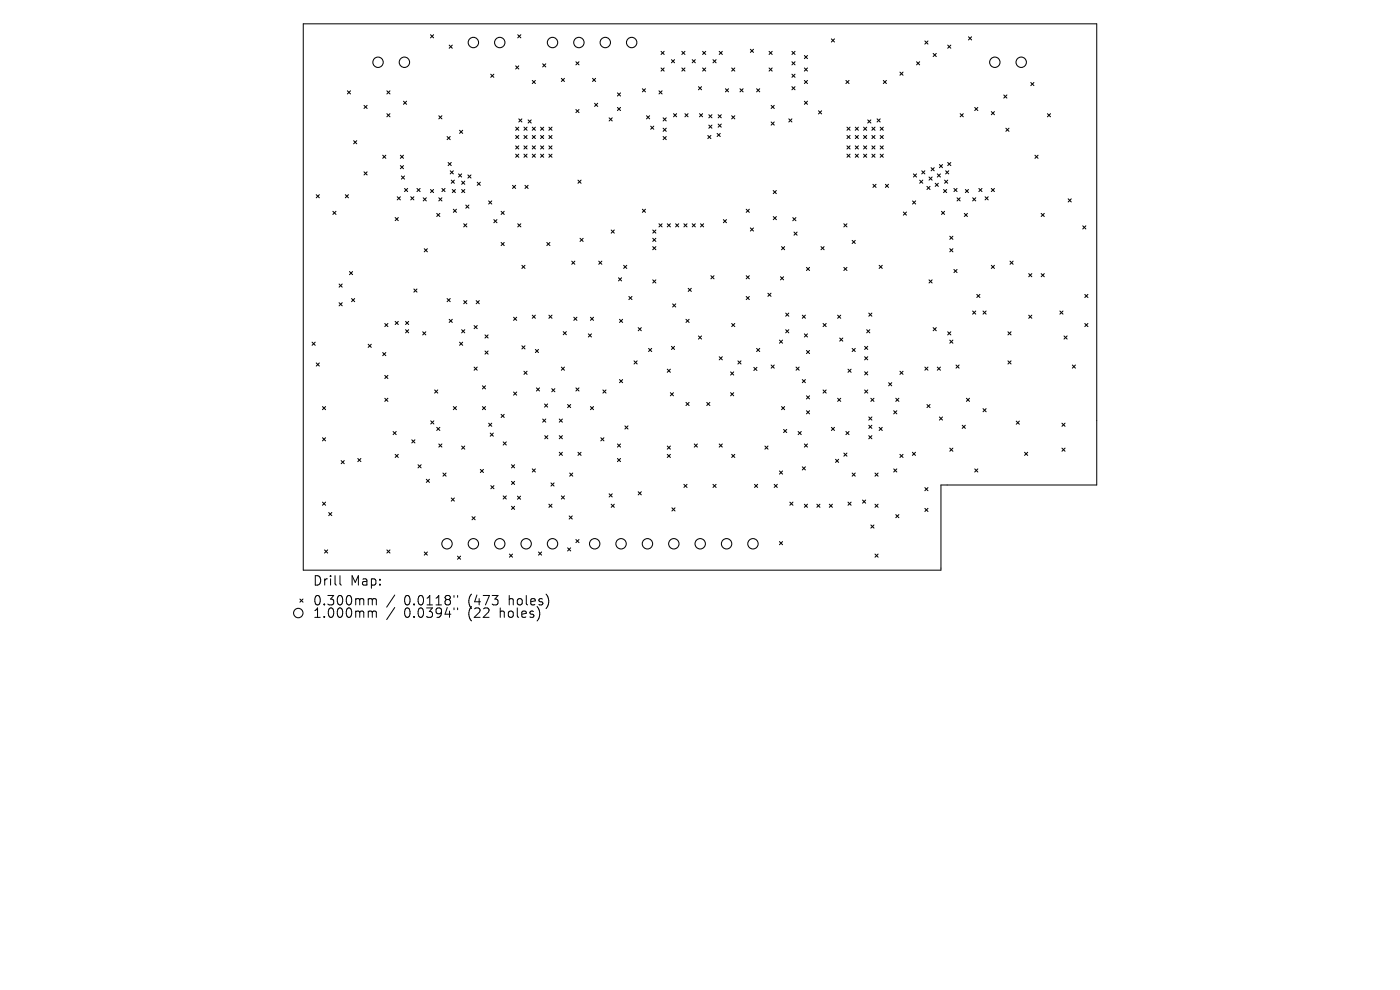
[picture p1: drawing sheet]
<svg xmlns="http://www.w3.org/2000/svg" width="297mm" height="210mm" viewBox="0 0 297 210" stroke-linecap="round" stroke-linejoin="round" font-family="sans-serif">
<defs><g id="words">
<g font-size="2.8">
<text x="66.3" y="124.5">Drill</text>
<text x="74.3" y="124.5">Map:</text>
<text x="66.3" y="128.7">0.300mm</text>
<text x="66.3" y="131.3">1.000mm</text>
<text x="85.7" y="128.7">0.0118&quot;</text>
<text x="85.7" y="131.3">0.0394&quot;</text>
<text x="99.5" y="128.7">(473</text>
<text x="99.5" y="131.3">(22</text>
<text x="106.3" y="131.3">holes)</text>
<text x="108.2" y="128.7">holes)</text>
</g>
</g></defs>
<g fill="none" stroke="#000" stroke-width=".21">
<path d="M64.3 5.1h168.4v97.8h-33.1v18h-135.3zM72.1 122.1v1.7l.3 .3M78.4 127h.3l.3 .3M78.4 129.6h.3l.3 .3M79 127.3l.3-.3 .4 .1 .1 1.2M79 127.3v1M79 129.9v1.1M79 129.9l.3-.3 .4 .1 .1 1.3M83.7 126.2l-1.7 2.6M83.7 128.9l-1.7 2.5M96.3 126.3v.4M96.3 129v.3"/>
<path d="M97.1 126.3v.4M97.1 129v.3"/>
</g>
<g fill="none" stroke="#000" stroke-width=".22">
<path d="M73.7 19.3l.7 .6M74.4 19.3l-.7 .6M82.1 19.3l.6 .6M82.7 19.3l-.6 .6M91.3 7.4l.7 .6M92 7.4l-.7 .6M95.3 9.6l.7 .6M96 9.6l-.7 .6M104.1 15.7l.7 .7M104.8 15.7l-.7 .7M109.4 14l.7 .6M109.8 7.4l.7 .6"/>
<path d="M110.1 14l-.7 .6M110.5 7.4l-.7 .6M112.9 17.1l.7 .6M113.6 17.1l-.7 .6M115.1 13.5l.7 .7M115.8 13.5l-.7 .7M119.1 16.6l.6 .7M119.7 16.6l-.6 .7M122.2 13.1l.6 .7M122.8 13.1l-.6 .7M125.7 16.6l.7 .7M126.4 16.6l-.7 .7"/>
<path d="M131 19.7l.6 .7M131.6 19.7l-.6 .7M136.3 18.8l.6 .7M136.9 18.8l-.6 .7M139.8 19.3l.7 .6M140.2 10.9l.7 .7M140.2 14.4l.7 .7M140.5 19.3l-.7 .6M140.9 14.4l-.7 .7M140.9 10.9l-.7 .7M142.4 12.7l.7 .6M143.1 12.7l-.7 .6"/>
<path d="M144.6 10.9l.7 .7M144.6 14.4l.7 .7M145.3 14.4l-.7 .7M145.3 10.9l-.7 .7M146.8 12.7l.7 .6M147.5 12.7l-.7 .6M148.2 18.4l.6 .6M148.8 18.4l-.6 .6M149.1 10.9l.6 .7M149.1 14.4l.6 .7M149.7 10.9l-.6 .7M149.7 14.4l-.6 .7"/>
<path d="M151.3 12.7l.6 .6M151.9 12.7l-.6 .6M152.6 10.9l.6 .7M153.2 10.9l-.6 .7M153.9 18.8l.7 .7M154.6 18.8l-.7 .7M155.2 14.4l.7 .7M155.9 14.4l-.7 .7M157 18.8l.6 .7M157.6 18.8l-.6 .7M159.2 10.5l.6 .6M159.8 10.5l-.6 .6"/>
<path d="M160.5 18.8l.7 .7M161.2 18.8l-.7 .7M163.2 14.4l.6 .7M163.2 10.9l.6 .7M163.8 10.9l-.6 .7M163.8 14.4l-.6 .7M168 15.7l.7 .7M168 10.9l.7 .7M168 13.1l.7 .7M168 18.4l.7 .6M168.7 10.9l-.7 .7M168.7 13.1l-.7 .7"/>
<path d="M168.7 15.7l-.7 .7M168.7 18.4l-.7 .6M170.6 11.8l.7 .6M170.6 14.4l.7 .7M170.6 17.1l.7 .6M171.3 11.8l-.7 .6M171.3 17.1l-.7 .6M171.3 14.4l-.7 .7M176.4 8.2l.6 .7M177 8.2l-.6 .7M179.5 17.1l.6 .6M180.1 17.1l-.6 .6"/>
<path d="M187.4 17.1l.7 .6M188.1 17.1l-.7 .6M190.9 15.3l.7 .7M191.6 15.3l-.7 .7M194.4 13.1l.7 .7M195.1 13.1l-.7 .7M196.2 8.7l.7 .7M196.9 8.7l-.7 .7M198 11.3l.6 .7M198.6 11.3l-.6 .7M201.1 9.6l.6 .6M201.7 9.6l-.6 .6"/>
<path d="M205.5 7.8l.6 .7M206.1 7.8l-.6 .7M218.7 17.5l.6 .7M219.3 17.5l-.6 .7M75 29.8l.7 .7M75.7 29.8l-.7 .7M77.2 22.4l.7 .6M77.2 36.5l.7 .6M77.9 22.4l-.7 .6M77.9 36.5l-.7 .6M81.2 32.9l.7 .7M81.9 32.9l-.7 .7"/>
<path d="M82.1 24.1l.6 .7M82.7 24.1l-.6 .7M84.9 32.9l.7 .7M84.9 35.1l.7 .7M85.2 37.3l.6 .7M85.6 32.9l-.7 .7M85.6 35.1l-.7 .7M85.6 21.5l.7 .6M85.8 37.3l-.6 .7M85.8 40l.7 .6M86.3 21.5l-.7 .6M86.5 40l-.7 .6"/>
<path d="M88.5 40l.6 .6M89.1 40l-.6 .6M93.1 24.6l.6 .6M93.7 24.6l-.6 .6M93.7 40l.7 .6M94.4 40l-.7 .6M94.9 29l.6 .6M95.1 34.5l.6 .6M95.5 29l-.6 .6M95.5 36.2l.7 .7M95.7 34.5l-.6 .6M95.7 38.2l.7 .7"/>
<path d="M96.2 36.2l-.7 .7M96.4 38.2l-.7 .7M97.3 36.9l.6 .7M97.5 27.6l.7 .7M97.9 36.9l-.6 .7M97.9 38.4l.7 .7M98.2 27.6l-.7 .7M98.6 38.4l-.7 .7M99.3 37.1l.6 .7M99.9 37.1l-.6 .7M101.2 38.7l.7 .6M101.9 38.7l-.7 .6"/>
<path d="M108.7 39.3l.7 .7M109.4 39.3l-.7 .7M109.4 27l.7 .6M109.4 28.7l.7 .7M109.4 30.9l.7 .7M109.4 32.7l.7 .7M110.1 27l-.7 .6M110.1 28.7l-.7 .7M110.1 30.9l-.7 .7M110.1 32.7l-.7 .7M110.1 25.2l.6 .7M110.7 25.2l-.6 .7"/>
<path d="M111.2 28.7l.6 .7M111.2 32.7l.6 .7M111.2 27l.6 .6M111.2 30.9l.6 .7M111.4 39.3l.6 .7M111.8 27l-.6 .6M111.8 28.7l-.6 .7M111.8 30.9l-.6 .7M111.8 32.7l-.6 .7M112 39.3l-.6 .7M112 25.4l.7 .7M112.7 25.4l-.7 .7"/>
<path d="M112.9 28.7l.7 .7M112.9 32.7l.7 .7M112.9 27l.7 .6M112.9 30.9l.7 .7M113.6 27l-.7 .6M113.6 30.9l-.7 .7M113.6 28.7l-.7 .7M113.6 32.7l-.7 .7M114.7 28.7l.6 .7M114.7 32.7l.6 .7M114.7 27l.6 .6M114.7 30.9l.6 .7"/>
<path d="M115.3 27l-.6 .6M115.3 30.9l-.6 .7M115.3 28.7l-.6 .7M115.3 32.7l-.6 .7M116.4 28.7l.7 .7M116.4 32.7l.7 .7M116.4 27l.7 .6M116.4 30.9l.7 .7M117.1 27l-.7 .6M117.1 30.9l-.7 .7M117.1 28.7l-.7 .7M117.1 32.7l-.7 .7"/>
<path d="M122.2 23.2l.6 .7M122.6 38.2l.7 .7M122.8 23.2l-.6 .7M123.3 38.2l-.7 .7M126.1 21.9l.7 .7M126.8 21.9l-.7 .7M129.2 25l.7 .7M129.9 25l-.7 .7M131 22.8l.6 .7M131.6 22.8l-.6 .7M137.2 24.6l.6 .6M137.8 24.6l-.6 .6"/>
<path d="M138 26.8l.7 .6M138.7 26.8l-.7 .6M140.7 25l.6 .7M140.7 27.2l.6 .7M140.7 29l.6 .6M141.3 27.2l-.6 .7M141.3 29l-.6 .6M141.3 25l-.6 .7M142.9 24.1l.6 .7M143.5 24.1l-.6 .7M145.3 24.1l.7 .7M146 24.1l-.7 .7"/>
<path d="M148.4 24.1l.7 .7M149.1 24.1l-.7 .7M150.2 28.7l.6 .7M150.4 24.3l.6 .7M150.4 26.5l.6 .7M150.8 28.7l-.6 .7M151 24.3l-.6 .7M151 26.5l-.6 .7M152.1 28.3l.7 .7M152.4 26.3l.6 .7M152.4 24.3l.6 .7M152.8 28.3l-.7 .7"/>
<path d="M153 24.3l-.6 .7M153 26.3l-.6 .7M155.2 24.6l.7 .6M155.9 24.6l-.7 .6M163.6 22.4l.7 .6M163.6 25.9l.7 .6M164.3 22.4l-.7 .6M164.3 25.9l-.7 .6M167.3 25.2l.7 .7M168 25.2l-.7 .7M170.6 21.5l.7 .6M171.3 21.5l-.7 .6"/>
<path d="M173.6 23.5l.7 .7M174.3 23.5l-.7 .7M179.7 27l.6 .6M179.7 28.7l.6 .7M179.7 30.9l.6 .7M179.7 32.7l.6 .7M180.3 30.9l-.6 .7M180.3 27l-.6 .6M180.3 28.7l-.6 .7M180.3 32.7l-.6 .7M181.4 28.7l.7 .7M181.4 32.7l.7 .7"/>
<path d="M181.4 27l.7 .6M181.4 30.9l.7 .7M182.1 27l-.7 .6M182.1 30.9l-.7 .7M182.1 28.7l-.7 .7M182.1 32.7l-.7 .7M183.2 27l.7 .6M183.2 28.7l.7 .7M183.2 30.9l.7 .7M183.2 32.7l.7 .7M183.9 28.7l-.7 .7M183.9 32.7l-.7 .7"/>
<path d="M183.9 27l-.7 .6M183.9 30.9l-.7 .7M184.1 25.4l.6 .7M184.7 25.4l-.6 .7M185 28.7l.6 .7M185 32.7l.6 .7M185 27l.6 .6M185 30.9l.6 .7M185.2 39.1l.6 .7M185.6 27l-.6 .6M185.6 30.9l-.6 .7M185.6 32.7l-.6 .7"/>
<path d="M185.6 28.7l-.6 .7M185.8 39.1l-.6 .7M186.1 25.2l.6 .7M186.7 28.7l.7 .7M186.7 32.7l.7 .7M186.7 25.2l-.6 .7M186.7 27l.7 .6M186.7 30.9l.7 .7M187.4 32.7l-.7 .7M187.4 30.9l-.7 .7M187.4 27l-.7 .6M187.4 28.7l-.7 .7"/>
<path d="M187.8 39.1l.7 .7M188.5 39.1l-.7 .7M193.8 36.9l.6 .7M194.4 36.9l-.6 .7M195.1 38.2l.7 .7M195.5 36.2l.7 .7M195.8 38.2l-.7 .7M196.2 36.2l-.7 .7M196.6 39.5l.7 .7M197.1 37.6l.6 .6M197.3 39.5l-.7 .7M197.5 35.6l.7 .6"/>
<path d="M197.7 37.6l-.6 .6M198.2 35.6l-.7 .6M198.4 38.9l.7 .6M198.8 36.9l.7 .7M199.1 38.9l-.7 .6M199.3 34.9l.6 .7M199.5 36.9l-.7 .7M199.9 34.9l-.6 .7M200.4 38.2l.7 .7M200.6 36.2l.7 .7M201.1 38.2l-.7 .7M201.1 34.5l.6 .6"/>
<path d="M201.3 36.2l-.7 .7M201.7 34.5l-.6 .6M202.4 40l.6 .6M203 40l-.6 .6M203.7 24.1l.7 .7M204.4 24.1l-.7 .7M206.8 22.8l.6 .7M207.4 22.8l-.6 .7M207.7 40l.6 .6M208.3 40l-.6 .6M210.3 23.7l.7 .6M210.3 40l.7 .6"/>
<path d="M211 40l-.7 .6M211 23.7l-.7 .6M212.9 20.1l.7 .7M213.4 27.2l.6 .7M213.6 20.1l-.7 .7M214 27.2l-.6 .7M219.6 32.9l.6 .7M220.2 32.9l-.6 .7M222.2 24.1l.7 .7M222.9 24.1l-.7 .7M67.1 41.3l.6 .7M67.7 41.3l-.6 .7"/>
<path d="M70.6 44.8l.7 .7M71.3 44.8l-.7 .7M73.3 41.3l.6 .7M73.9 41.3l-.6 .7M74.1 57.6l.7 .7M74.8 57.6l-.7 .7M83.8 46.1l.7 .7M84.3 41.7l.6 .7M84.5 46.1l-.7 .7M84.9 41.7l-.6 .7M87.1 41.7l.7 .7M87.8 41.7l-.7 .7"/>
<path d="M89.8 42l.6 .6M90 52.8l.7 .6M90.4 42l-.6 .6M90.7 52.8l-.7 .6M91.3 40.2l.7 .7M92 40.2l-.7 .7M92.6 45.3l.7 .6M93.1 42l.6 .6M93.3 45.3l-.7 .6M93.7 42l-.6 .6M96 40.2l.6 .7M96.2 44.4l.6 .6"/>
<path d="M96.6 40.2l-.6 .7M96.8 44.4l-.6 .6M97.9 40.2l.7 .7M98.4 47.5l.6 .6M98.6 40.2l-.7 .7M98.8 43.5l.7 .7M99 47.5l-.6 .6M99.5 43.5l-.7 .7M103.7 42.6l.6 .7M104.3 42.6l-.6 .7M104.8 46.6l.6 .6M105.4 46.6l-.6 .6"/>
<path d="M106.3 44.8l.7 .7M106.3 51.4l.7 .7M107 44.8l-.7 .7M107 51.4l-.7 .7M109.8 47.5l.7 .6M110.5 47.5l-.7 .6M110.7 56.3l.7 .6M111.4 56.3l-.7 .6M116 51.4l.7 .7M116.7 51.4l-.7 .7M121.3 55.4l.7 .7M122 55.4l-.7 .7"/>
<path d="M123.1 50.6l.6 .6M123.7 50.6l-.6 .6M127 55.4l.7 .7M127.7 55.4l-.7 .7M129.7 48.8l.6 .7M130.3 48.8l-.6 .7M131.2 58.9l.7 .7M131.9 58.9l-.7 .7M132.3 56.3l.7 .6M133 56.3l-.7 .6M136.3 44.4l.6 .6M136.9 44.4l-.6 .6"/>
<path d="M138.5 48.8l.6 .7M138.5 50.6l.6 .6M138.5 52.3l.6 .7M138.5 59.4l.6 .6M139.1 48.8l-.6 .7M139.1 50.6l-.6 .6M139.1 52.3l-.6 .7M139.1 59.4l-.6 .6M139.8 47.5l.7 .6M140.5 47.5l-.7 .6M141.6 47.5l.6 .6M142.2 47.5l-.6 .6"/>
<path d="M143.3 47.5l.7 .6M144 47.5l-.7 .6M145.1 47.5l.6 .6M145.7 47.5l-.6 .6M146.8 47.5l.7 .6M147.5 47.5l-.7 .6M148.6 47.5l.7 .6M149.3 47.5l-.7 .6M150.8 58.5l.7 .6M151.5 58.5l-.7 .6M153.5 46.6l.6 .6M154.1 46.6l-.6 .6"/>
<path d="M158.3 44.4l.7 .6M158.3 58.5l.7 .6M159 44.4l-.7 .6M159 58.5l-.7 .6M159.2 48.4l.6 .6M159.8 48.4l-.6 .6M164 40.4l.7 .7M164 45.9l.7 .7M164.7 40.4l-.7 .7M164.7 45.9l-.7 .7M165.6 58.7l.6 .7M165.8 52.3l.7 .7"/>
<path d="M166.2 58.7l-.6 .7M166.5 52.3l-.7 .7M168.2 46.2l.6 .6M168.4 49.2l.7 .7M168.8 46.2l-.6 .6M169.1 49.2l-.7 .7M171.1 56.7l.6 .7M171.7 56.7l-.6 .7M174.2 52.3l.6 .7M174.8 52.3l-.6 .7M179 47.5l.7 .6M179 56.7l.7 .7"/>
<path d="M179.7 47.5l-.7 .6M179.7 56.7l-.7 .7M180.8 51l.6 .7M181.4 51l-.6 .7M186.5 56.3l.7 .6M187.2 56.3l-.7 .6M191.6 45l.7 .6M192.3 45l-.7 .6M193.6 42.6l.7 .7M194.3 42.6l-.7 .7M197.1 59.4l.6 .6M197.7 59.4l-.6 .6"/>
<path d="M199.7 44.8l.7 .7M200.2 40.2l.6 .7M200.4 44.8l-.7 .7M200.8 40.2l-.6 .7M201.5 50.1l.7 .7M201.5 52.8l.7 .6M202.2 50.1l-.7 .7M202.2 52.8l-.7 .6M202.4 57.2l.6 .6M203 57.2l-.6 .6M203 42l.7 .6M203.7 42l-.7 .6"/>
<path d="M204.6 45.3l.6 .6M204.8 40.2l.7 .7M205.2 45.3l-.6 .6M205.5 40.2l-.7 .7M206.3 42l.7 .6M207 42l-.7 .6M209 41.7l.6 .7M209.6 41.7l-.6 .7M210.3 56.3l.7 .6M211 56.3l-.7 .6M214.3 55.4l.6 .7M214.9 55.4l-.6 .7"/>
<path d="M218.2 58l.7 .7M218.9 58l-.7 .7M220.9 45.3l.6 .6M220.9 58l.6 .7M221.5 45.3l-.6 .6M221.5 58l-.6 .7M226.6 42.2l.7 .6M227.3 42.2l-.7 .6M229.7 47.9l.7 .7M230.4 47.9l-.7 .7M66.2 72.6l.7 .6M66.9 72.6l-.7 .6"/>
<path d="M67.1 77l.6 .7M67.7 77l-.6 .7M71.9 60.2l.7 .7M71.9 64.2l.7 .7M72.6 60.2l-.7 .7M72.6 64.2l-.7 .7M74.6 63.3l.6 .7M75.2 63.3l-.6 .7M78.1 73l.7 .7M78.8 73l-.7 .7M81.2 74.8l.7 .7M81.6 68.6l.7 .7"/>
<path d="M81.6 79.6l.7 .7M81.9 74.8l-.7 .7M82.3 79.6l-.7 .7M82.3 68.6l-.7 .7M83.8 68.2l.7 .6M84.5 68.2l-.7 .6M86 68.2l.7 .6M86 69.9l.7 .7M86.7 69.9l-.7 .7M86.7 68.2l-.7 .6M87.8 61.3l.7 .7M88.5 61.3l-.7 .7"/>
<path d="M89.7 70.4l.6 .6M90.3 70.4l-.6 .6M94.9 63.3l.6 .7M95.3 67.7l.7 .7M95.5 63.3l-.6 .7M96 67.7l-.7 .7M97.5 72.6l.7 .6M97.9 69.9l.7 .7M98.2 72.6l-.7 .6M98.4 63.8l.6 .6M98.6 69.9l-.7 .7M99 63.8l-.6 .6"/>
<path d="M100.6 69.1l.6 .6M100.6 77.9l.6 .6M101 63.8l.7 .6M101.2 77.9l-.6 .6M101.2 69.1l-.6 .6M101.7 63.8l-.7 .6M102.9 71l.7 .7M102.9 74.5l.7 .6M103.6 71l-.7 .7M103.6 74.5l-.7 .6M109 67.3l.6 .7M109.6 67.3l-.6 .7"/>
<path d="M110.7 73.4l.7 .6M111.2 78.8l.6 .6M111.4 73.4l-.7 .6M111.8 78.8l-.6 .6M112.9 66.9l.7 .6M113.6 66.9l-.7 .6M113.6 74.1l.6 .7M114.2 74.1l-.6 .7M116.4 66.9l.7 .6M117.1 66.9l-.7 .6M119.1 77.9l.6 .6M119.5 70.3l.6 .7"/>
<path d="M119.7 77.9l-.6 .6M120.1 70.3l-.6 .7M121.7 67.3l.7 .7M122.4 67.3l-.7 .7M124.8 70.8l.7 .7M125.3 67.3l.6 .7M125.5 70.8l-.7 .7M125.9 67.3l-.6 .7M131.4 67.7l.7 .7M132.1 67.7l-.7 .7M133.4 62.9l.7 .7M134.1 62.9l-.7 .7"/>
<path d="M134.5 76.6l.7 .6M135.2 76.6l-.7 .6M135.4 69.5l.7 .7M136.1 69.5l-.7 .7M137.6 73.9l.7 .7M138.3 73.9l-.7 .7M141.6 78.3l.6 .7M142.2 78.3l-.6 .7M142.4 73.5l.7 .6M142.7 64.5l.7 .6M143.1 73.5l-.7 .6M143.4 64.5l-.7 .6"/>
<path d="M145.5 67.7l.7 .7M146 61.2l.7 .6M146.2 67.7l-.7 .7M146.7 61.2l-.7 .6M148.2 71.3l.6 .6M148.8 71.3l-.6 .6M152.6 75.7l.6 .6M153.2 75.7l-.6 .6M155 78.9l.7 .7M155.2 68.6l.7 .7M155.7 78.9l-.7 .7M155.9 68.6l-.7 .7"/>
<path d="M156.5 76.6l.7 .6M157.2 76.6l-.7 .6M158.3 62.9l.7 .7M159 62.9l-.7 .7M159.9 77.9l.7 .7M160.5 73.9l.7 .7M160.6 77.9l-.7 .7M161.2 73.9l-.7 .7M162.9 62.2l.7 .7M163.6 62.2l-.7 .7M163.6 77.4l.7 .7M164.3 77.4l-.7 .7"/>
<path d="M165.4 72.1l.6 .7M166 72.1l-.6 .7M166.7 66.4l.6 .7M166.7 69.9l.6 .7M167.3 69.9l-.6 .7M167.3 66.4l-.6 .7M168.9 77.9l.6 .6M169.5 77.9l-.6 .6M170.2 66.9l.7 .6M170.6 70.8l.7 .7M170.9 66.9l-.7 .6M171.1 74.3l.6 .7"/>
<path d="M171.3 70.8l-.7 .7M171.7 74.3l-.6 .7M174.6 68.6l.7 .7M175.3 68.6l-.7 .7M177.7 66.9l.7 .6M178.1 71.7l.7 .7M178.4 66.9l-.7 .6M178.8 71.7l-.7 .7M179.9 78.3l.7 .7M180.6 78.3l-.7 .7M180.8 73.9l.6 .7M181.4 73.9l-.6 .7"/>
<path d="M183.4 73.5l.7 .6M183.4 75.7l.7 .6M183.4 78.9l.7 .6M183.9 69.9l.6 .7M184.1 73.5l-.7 .6M184.1 75.7l-.7 .6M184.1 78.9l-.7 .6M184.3 66.4l.7 .7M184.5 69.9l-.6 .7M185 66.4l-.7 .7M190.9 78.8l.7 .6M191.6 78.8l-.7 .6"/>
<path d="M196.2 77.9l.7 .6M196.9 77.9l-.7 .6M198 69.5l.6 .7M198.6 69.5l-.6 .7M198.8 77.9l.7 .6M199.5 77.9l-.7 .6M201.1 70.4l.6 .6M201.5 72.1l.7 .7M201.7 70.4l-.6 .6M202.2 72.1l-.7 .7M202.8 77.4l.7 .7M203.5 77.4l-.7 .7"/>
<path d="M206.3 66l.7 .6M207 66l-.7 .6M207.2 62.5l.7 .6M207.9 62.5l-.7 .6M208.5 66l.7 .6M209.2 66l-.7 .6M213.8 70.4l.7 .6M213.8 76.6l.7 .6M214.5 70.4l-.7 .6M214.5 76.6l-.7 .6M218.2 66.9l.7 .6M218.9 66.9l-.7 .6"/>
<path d="M224.8 66l.7 .6M225.5 66l-.7 .6M225.7 71.3l.7 .6M226.4 71.3l-.7 .6M227.5 77.4l.7 .7M228.2 77.4l-.7 .7M230.1 62.5l.7 .6M230.1 68.6l.7 .7M230.8 62.5l-.7 .6M230.8 68.6l-.7 .7M68.4 86.2l.7 .7M68.4 92.9l.7 .6"/>
<path d="M69.1 86.2l-.7 .7M69.1 92.9l-.7 .6M72.4 97.7l.6 .7M73 97.7l-.6 .7M75.9 97.3l.7 .6M76.6 97.3l-.7 .6M81.6 84.5l.7 .6M82.3 84.5l-.7 .6M83.4 91.5l.7 .7M83.8 96.4l.7 .6M84.1 91.5l-.7 .7M84.5 96.4l-.7 .6"/>
<path d="M87.4 93.3l.6 .7M88 93.3l-.6 .7M88.7 98.6l.6 .6M89.3 98.6l-.6 .6M91.4 89.3l.6 .6M92 89.3l-.6 .6M92.2 82.7l.7 .7M92.6 90.7l.7 .6M92.9 82.7l-.7 .7M93.1 94.2l.6 .6M93.3 90.7l-.7 .6M93.7 94.2l-.6 .6"/>
<path d="M96.2 86.2l.6 .7M96.8 86.2l-.6 .7M97.9 94.6l.7 .7M98.6 94.6l-.7 .7M101.9 99.6l.7 .6M102.3 81.8l.7 .7M102.3 86.2l.7 .7M102.6 99.6l-.7 .6M103 81.8l-.7 .7M103 86.2l-.7 .7M103.7 89.8l.6 .6M104 91.9l.7 .6"/>
<path d="M104.3 89.8l-.6 .6M104.7 91.9l-.7 .6M106.3 87.9l.7 .7M106.7 93.7l.7 .7M107 87.9l-.7 .7M107.4 93.7l-.7 .7M108.5 98.6l.7 .6M109 83.2l.6 .6M109.2 98.6l-.7 .6M109.6 83.2l-.6 .6M112.9 99.5l.7 .6M113.6 99.5l-.7 .6"/>
<path d="M113.8 82.3l.7 .6M114.5 82.3l-.7 .6M115.1 88.9l.7 .7M115.5 85.7l.7 .7M115.6 92.4l.6 .7M115.8 88.9l-.7 .7M116.2 85.7l-.7 .7M116.2 92.4l-.6 .7M117 82.4l.7 .7M117.7 82.4l-.7 .7M118.6 95.9l.7 .7M118.6 92.4l.7 .7"/>
<path d="M118.6 88.9l.7 .7M119.3 88.9l-.7 .7M119.3 92.4l-.7 .7M119.3 95.9l-.7 .7M120.4 85.8l.7 .7M121.1 85.8l-.7 .7M122.2 82.3l.6 .6M122.6 95.9l.7 .7M122.8 82.3l-.6 .6M123.3 95.9l-.7 .7M125.3 86.2l.6 .7M125.9 86.2l-.6 .7"/>
<path d="M127.5 92.9l.6 .6M127.9 82.7l.7 .7M128.1 92.9l-.6 .6M128.6 82.7l-.7 .7M131 94.2l.6 .6M131 97.3l.6 .6M131.4 80.5l.7 .7M131.6 94.2l-.6 .6M131.6 97.3l-.6 .6M132.1 80.5l-.7 .7M132.6 90.3l.6 .7M133.2 90.3l-.6 .7"/>
<path d="M141.6 96.4l.6 .6M141.6 94.6l.6 .7M142.2 83.3l.7 .7M142.2 94.6l-.6 .7M142.2 96.4l-.6 .6M142.9 83.3l-.7 .7M145.5 85.4l.7 .6M146.2 85.4l-.7 .6M147.3 94.2l.7 .6M148 94.2l-.7 .6M149.9 85.4l.7 .6M150.6 85.4l-.7 .6"/>
<path d="M152.6 94.2l.6 .6M153.2 94.2l-.6 .6M155 83.3l.7 .7M155.2 96.4l.7 .6M155.7 83.3l-.7 .7M155.9 96.4l-.7 .6M162.3 94.6l.6 .7M162.9 94.6l-.6 .7M165.4 99.9l.6 .7M165.8 86.2l.7 .7M166 99.9l-.6 .7M166.2 91.1l.7 .7"/>
<path d="M166.5 86.2l-.7 .7M166.9 91.1l-.7 .7M169.3 91.5l.7 .7M170 91.5l-.7 .7M170.2 80.5l.7 .7M170.2 99l.7 .7M170.6 94.2l.7 .6M170.9 80.5l-.7 .7M170.9 99l-.7 .7M171.1 84l.6 .6M171.1 87.1l.6 .7M171.3 94.2l-.7 .6"/>
<path d="M171.7 84l-.6 .6M171.7 87.1l-.6 .7M174.6 82.7l.7 .7M175.3 82.7l-.7 .7M176.4 90.7l.6 .6M177 90.7l-.6 .6M177.3 97.4l.6 .7M177.7 84.5l.7 .6M177.9 97.4l-.6 .7M178.4 84.5l-.7 .6M179 96.1l.7 .7M179.5 91.5l.6 .7"/>
<path d="M179.7 96.1l-.7 .7M180.1 91.5l-.6 .7M183.4 82.7l.7 .7M184.1 82.7l-.7 .7M184.3 92.4l.7 .7M184.3 88.5l.7 .6M184.3 90.2l.7 .7M184.7 84.5l.7 .6M185 88.5l-.7 .6M185 90.2l-.7 .7M185 92.4l-.7 .7M185.4 84.5l-.7 .6"/>
<path d="M186.5 90.7l.7 .6M187.2 90.7l-.7 .6M188.5 81.2l.7 .6M189.2 81.2l-.7 .6M189.6 87.1l.7 .7M189.6 99.5l.7 .6M190 84.5l.7 .6M190.3 99.5l-.7 .6M190.3 87.1l-.7 .7M190.7 84.5l-.7 .6M190.9 96.4l.7 .6M191.6 96.4l-.7 .6"/>
<path d="M193.6 95.9l.6 .7M194.2 95.9l-.6 .7M196.6 85.8l.7 .7M197.3 85.8l-.7 .7M199.3 88.5l.6 .6M199.9 88.5l-.6 .6M201.5 95.1l.7 .6M202.2 95.1l-.7 .6M204.1 90.2l.7 .7M204.8 90.2l-.7 .7M205 84.5l.7 .6M205.7 84.5l-.7 .6"/>
<path d="M206.8 99.5l.6 .6M207.4 99.5l-.6 .6M208.5 86.7l.7 .6M209.2 86.7l-.7 .6M215.6 89.3l.7 .7M216.3 89.3l-.7 .7M217.4 95.9l.6 .7M218 95.9l-.6 .7M225.3 89.8l.6 .6M225.3 95.1l.6 .6M225.9 89.8l-.6 .6M225.9 95.1l-.6 .6"/>
<path d="M68.4 106.5l.7 .7M68.9 116.7l.6 .6M69.1 106.5l-.7 .7M69.5 116.7l-.6 .6M69.7 108.7l.7 .7M70.4 108.7l-.7 .7M82.1 116.7l.6 .6M82.7 116.7l-.6 .6M90 117.1l.7 .7M90.4 101.7l.7 .6M90.7 117.1l-.7 .7M91.1 101.7l-.7 .6"/>
<path d="M94 100.3l.6 .7M94.6 100.3l-.6 .7M95.7 105.6l.7 .7M96.4 105.6l-.7 .7M97.1 118l.6 .6M97.7 118l-.6 .6M100.1 109.6l.7 .7M100.8 109.6l-.7 .7M104.1 103l.7 .7M104.8 103l-.7 .7M106.7 105.2l.7 .7M107.4 105.2l-.7 .7"/>
<path d="M108.1 117.5l.6 .7M108.5 107.4l.7 .7M108.5 102.1l.7 .7M108.7 117.5l-.6 .7M109.2 102.1l-.7 .7M109.2 107.4l-.7 .7M109.8 105.2l.6 .7M110.4 105.2l-.6 .7M114.2 117.1l.7 .7M114.9 117.1l-.7 .7M116.4 107l.7 .6M116.9 102.4l.6 .7"/>
<path d="M117.1 107l-.7 .6M117.5 102.4l-.6 .7M119.1 105.2l.6 .7M119.7 105.2l-.6 .7M120.4 116.2l.7 .7M120.7 109.4l.7 .7M120.8 100.3l.7 .7M121.1 116.2l-.7 .7M121.4 109.4l-.7 .7M121.5 100.3l-.7 .7M122.2 114.4l.6 .7M122.8 114.4l-.6 .7"/>
<path d="M129.2 104.8l.7 .6M129.7 107l.6 .6M129.9 104.8l-.7 .6M130.3 107l-.6 .6M135.4 104.3l.7 .7M136.1 104.3l-.7 .7M142.5 107.7l.7 .7M143.2 107.7l-.7 .7M145.1 102.7l.6 .7M145.7 102.7l-.6 .7M151.3 102.7l.6 .7M151.9 102.7l-.6 .7"/>
<path d="M160.1 102.7l.6 .7M160.7 102.7l-.6 .7M164.2 102.7l.7 .7M164.9 102.7l-.7 .7M165.4 114.9l.6 .7M166 114.9l-.6 .7M167.6 106.5l.6 .7M168.2 106.5l-.6 .7M170.6 107l.7 .6M171.3 107l-.7 .6M173.3 107l.6 .6M173.9 107l-.6 .6"/>
<path d="M175.9 107l.7 .6M176.6 107l-.7 .6M179.9 106.5l.7 .7M180.6 106.5l-.7 .7M180.8 100.3l.6 .7M181.4 100.3l-.6 .7M183 106.1l.6 .6M183.6 106.1l-.6 .6M184.7 111.4l.7 .6M185.4 111.4l-.7 .6M185.6 107l.7 .6M185.6 100.3l.7 .7"/>
<path d="M185.6 117.5l.7 .7M186.3 100.3l-.7 .7M186.3 107l-.7 .6M186.3 117.5l-.7 .7M190 109.2l.7 .6M190.7 109.2l-.7 .6M196.2 103.4l.7 .7M196.2 107.8l.7 .7M196.9 103.4l-.7 .7M196.9 107.8l-.7 .7M63.6 127.1l.7 .6M64.3 127.1l-.7 .6"/>
<circle cx="80.2" cy="13.2" r="1.1"/>
<circle cx="85.8" cy="13.2" r="1.1"/>
<circle cx="100.4" cy="9" r="1.1"/>
<circle cx="106" cy="9" r="1.1"/>
<circle cx="117.2" cy="9" r="1.1"/>
<circle cx="122.8" cy="9" r="1.1"/>
<circle cx="128.4" cy="9" r="1.1"/>
<circle cx="134" cy="9" r="1.1"/>
<circle cx="211" cy="13.2" r="1.1"/>
<circle cx="216.6" cy="13.2" r="1.1"/>
<circle cx="94.8" cy="115.4" r="1.1"/>
<circle cx="100.4" cy="115.4" r="1.1"/>
<circle cx="106" cy="115.4" r="1.1"/>
<circle cx="111.6" cy="115.4" r="1.1"/>
<circle cx="117.2" cy="115.4" r="1.1"/>
<circle cx="126.2" cy="115.4" r="1.1"/>
<circle cx="131.8" cy="115.4" r="1.1"/>
<circle cx="137.4" cy="115.4" r="1.1"/>
<circle cx="142.9" cy="115.4" r="1.1"/>
<circle cx="148.5" cy="115.4" r="1.1"/>
<circle cx="154.1" cy="115.4" r="1.1"/>
<circle cx="159.7" cy="115.4" r="1.1"/>
<circle cx="63.3" cy="130" r="1"/>
</g>
<use href="#words"/>
</svg>
